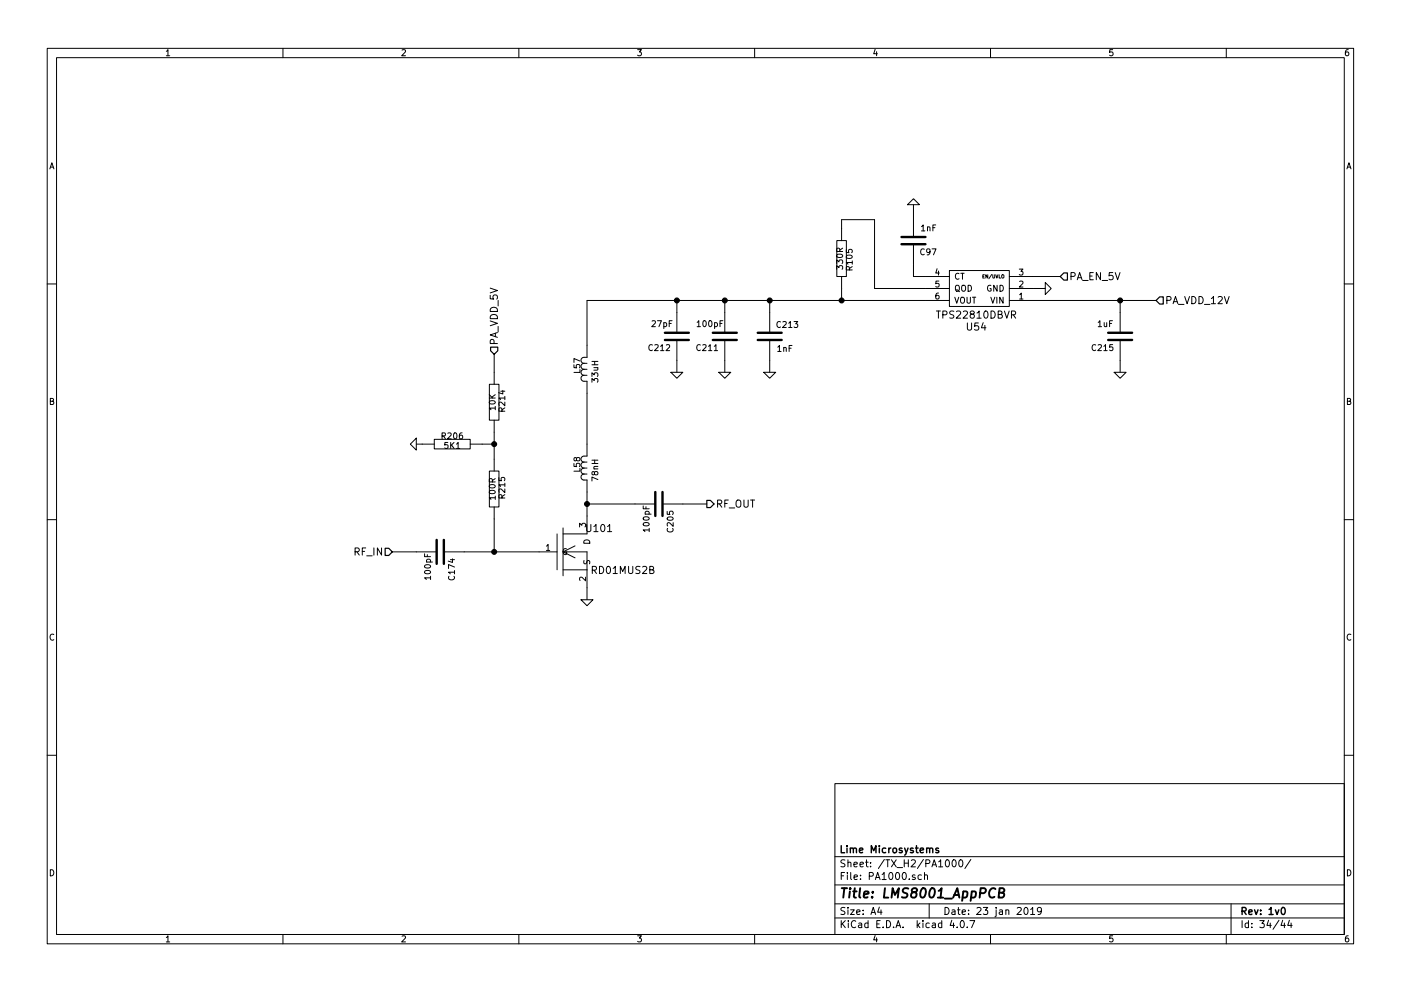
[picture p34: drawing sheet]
EESchema Schematic File Version 2
LIBS:Lime_HAM_Z
LIBS:LimeMicroBGD_Library
LIBS:Cellular_Subsystem_Library
LIBS:LimeMicroBGD_Library_bb
LIBS:LMS8001_AppPCB-cache
LIBS:LMS8001_PowerSupply-cache
LIBS:ADM7155_Addon-cache
LIBS:LMS8001_DigitalPCB-cache
LIBS:SWR_Meter_Subsystem_library
LIBS:GPIO_Subsystem-cache
LIBS:power
LIBS:device
LIBS:transistors
LIBS:conn
LIBS:linear
LIBS:regul
LIBS:74xx
LIBS:cmos4000
LIBS:adc-dac
LIBS:memory
LIBS:xilinx
LIBS:special
LIBS:microcontrollers
LIBS:dsp
LIBS:microchip
LIBS:analog_switches
LIBS:motorola
LIBS:texas
LIBS:intel
LIBS:audio
LIBS:interface
LIBS:digital-audio
LIBS:philips
LIBS:display
LIBS:cypress
LIBS:siliconi
LIBS:opto
LIBS:atmel
LIBS:contrib
LIBS:valves
LIBS:FilterLib
LIBS:BB_Library
LIBS:Lime_RFE-rescue
LIBS:Lime_RFE-cache
EELAYER 25 0
EELAYER END
$Descr A4 11693 8268
encoding utf-8
Sheet 34 44
Title "LMS8001_AppPCB"
Date "23 jan 2019"
Rev "1v0"
Comp "Lime Microsystems"
Comment1 ""
Comment2 ""
Comment3 ""
Comment4 ""
$EndDescr
$Comp
L GND #PWR0711
U 1 1
P 4900 5000
F 0 "#PWR0711" H 4900 5000 30  0001 C CNN
F 1 "GND" H 4900 4930 30  0001 C CNN
F 2 "" H 4900 5000 60  0001 C CNN
F 3 "" H 4900 5000 60  0001 C CNN
	1    4900 5000
	1    0    0    -1  
$EndComp
$Comp
L 78nH_0805 L58
U 1 1
P 4900 3900
F 0 "L58" V 4815 3930 50  0000 C CNN
F 1 "78nH_0805" H 4900 4150 50  0001 C CNN
F 2 "LimeMicroBGD_Library:SMD0805" H 4900 4250 60  0001 C CNN
F 3 "" H 4900 3900 60  0000 C CNN
F 4 "Farnell" H 4900 4750 60  0001 C CNN "Vendor"
F 5 "2286541" H 4900 4650 60  0001 C CNN "Vendor Part Number"
F 6 "Coilcraft" H 4900 4550 60  0001 C CNN "Manufacturer"
F 7 "0805LS-78NXJLB" H 4900 4450 60  0001 C CNN "Manufacturer Part Number"
F 8 "78 nH, 0805LS Series, 2 A, 0805, Wirewound" H 4900 4350 60  0001 C CNN "Description"
F 9 "78nH" V 4965 3880 50  0000 C CNN "Component Value"
	1    4900 3900
	1    0    0    -1  
$EndComp
$Comp
L 27pF_0603 C212
U 1 1
P 5650 2800
F 0 "C212" H 5700 2900 50  0000 L CNN
F 1 "27pF_0603" H 5450 3150 50  0001 L CNN
F 2 "LimeMicroBGD_Library:SMD0603_gap05" H 5650 3250 60  0001 C CNN
F 3 "" H 5650 2800 60  0000 C CNN
F 4 "Digi-Key" H 5650 3750 60  0001 C CNN "Vendor"
F 5 "490-1337-1-ND" H 5650 3650 60  0001 C CNN "Vendor Part Number"
F 6 "Murata Electronics North America" H 5650 3550 60  0001 C CNN "Manufacturer"
F 7 "GRM1885C2A270JA01D" H 5650 3450 60  0001 C CNN "Manufacturer Part Number"
F 8 "CAP CER 27PF 100V C0G/NP0 0603" H 5650 3350 60  0001 C CNN "Description"
F 9 "27pF" H 5775 2700 50  0000 C CNN "Component Value"
	1    5650 2800
	-1   0    0    1   
$EndComp
$Comp
L 100pF_0603 C211
U 1 1
P 6050 2800
F 0 "C211" H 6100 2900 50  0000 L CNN
F 1 "100pF_0603" H 5800 3150 50  0001 L CNN
F 2 "LimeMicroBGD_Library:SMD0603_gap05" H 6050 3250 60  0001 C CNN
F 3 "" H 6050 2800 60  0000 C CNN
F 4 "Digi-Key" H 6050 3750 60  0001 C CNN "Vendor"
F 5 "490-1351-1-ND" H 6050 3650 60  0001 C CNN "Vendor Part Number"
F 6 "Murata Electronics North America" H 6050 3550 60  0001 C CNN "Manufacturer"
F 7 "GRM1885C2A101JA01D" H 6050 3450 60  0001 C CNN "Manufacturer Part Number"
F 8 "CAP CER 100PF 100V C0G/NP0 0603" H 6050 3350 60  0001 C CNN "Description"
F 9 "100pF" H 6175 2700 50  0000 C CNN "Component Value"
	1    6050 2800
	-1   0    0    1   
$EndComp
$Comp
L GND #PWR0712
U 1 1
P 5650 3100
F 0 "#PWR0712" H 5650 3100 30  0001 C CNN
F 1 "GND" H 5650 3030 30  0001 C CNN
F 2 "" H 5650 3100 60  0001 C CNN
F 3 "" H 5650 3100 60  0001 C CNN
	1    5650 3100
	1    0    0    -1  
$EndComp
$Comp
L GND #PWR0713
U 1 1
P 6050 3100
F 0 "#PWR0713" H 6050 3100 30  0001 C CNN
F 1 "GND" H 6050 3030 30  0001 C CNN
F 2 "" H 6050 3100 60  0001 C CNN
F 3 "" H 6050 3100 60  0001 C CNN
	1    6050 3100
	1    0    0    -1  
$EndComp
$Comp
L GND #PWR0714
U 1 1
P 3475 3700
F 0 "#PWR0714" H 3475 3700 30  0001 C CNN
F 1 "GND" H 3475 3630 30  0001 C CNN
F 2 "" H 3475 3700 60  0001 C CNN
F 3 "" H 3475 3700 60  0001 C CNN
	1    3475 3700
	0    1    1    0   
$EndComp
Wire Wire Line
	5300 4200 4900 4200
Connection ~ 6050 2500
Wire Wire Line
	3525 3700 3475 3700
Wire Wire Line
	6050 3000 6050 3100
Connection ~ 5650 2500
Wire Wire Line
	6050 2500 6050 2600
Wire Wire Line
	5650 3000 5650 3100
Wire Wire Line
	5650 2500 5650 2600
Connection ~ 4900 4200
Wire Wire Line
	4900 4100 4900 4300
Wire Wire Line
	4900 5000 4900 4900
Text HLabel 3275 4600 0    60   Input ~ 0
RF_IN
Wire Wire Line
	3475 4600 3275 4600
Text HLabel 5900 4200 2    60   Output ~ 0
RF_OUT
Wire Wire Line
	5700 4200 5900 4200
Text HLabel 9650 2500 2    60   Input ~ 0
PA_VDD_12V
$Comp
L 1uF_0603 C215
U 1 1
P 9350 2800
F 0 "C215" H 9400 2900 50  0000 L CNN
F 1 "1uF_0603" H 9150 3250 50  0001 L CNN
F 2 "LimeMicroBGD_Library:SMD0603_gap05" H 9350 3150 60  0001 C CNN
F 3 "" H 9350 2800 60  0000 C CNN
F 4 "Digi-Key" H 9350 3350 60  0001 C CNN "Vendor"
F 5 "490-3897-1-ND" H 9350 3450 60  0001 C CNN "Vendor Part Number"
F 6 "Murata" H 9350 3550 60  0001 C CNN "Manufacturer"
F 7 "GRM188R61E105KA12D" H 9350 3650 60  0001 C CNN "Manufacturer Part Number"
F 8 "CAP_CER_1UF_25V_X5R_0603" H 9350 3750 60  0001 C CNN "Description"
F 9 "1uF" H 9475 2700 50  0000 C CNN "Component Value"
	1    9350 2800
	-1   0    0    1   
$EndComp
$Comp
L GND #PWR0715
U 1 1
P 9350 3100
F 0 "#PWR0715" H 9350 3100 30  0001 C CNN
F 1 "GND" H 9350 3030 30  0001 C CNN
F 2 "" H 9350 3100 60  0001 C CNN
F 3 "" H 9350 3100 60  0001 C CNN
	1    9350 3100
	1    0    0    -1  
$EndComp
Connection ~ 9350 2500
Wire Wire Line
	9350 2500 9350 2600
Wire Wire Line
	9350 3100 9350 3000
$Comp
L GND #PWR0716
U 1 1
P 6425 3100
F 0 "#PWR0716" H 6425 3100 30  0001 C CNN
F 1 "GND" H 6425 3030 30  0001 C CNN
F 2 "" H 6425 3100 60  0001 C CNN
F 3 "" H 6425 3100 60  0001 C CNN
	1    6425 3100
	1    0    0    -1  
$EndComp
$Comp
L 1nF_0603 C213
U 1 1
P 6425 2800
F 0 "C213" H 6475 2900 50  0000 L CNN
F 1 "1nF_0603" H 6275 3200 50  0001 L CNN
F 2 "LimeMicroBGD_Library:SMD0603_gap05" H 6425 3100 60  0001 C CNN
F 3 "" H 6425 2800 60  0000 C CNN
F 4 "DigiKey" H 6425 3700 60  0001 C CNN "Vendor"
F 5 "478-1215-1-ND" H 6425 3600 60  0001 C CNN "Vendor Part Number"
F 6 "AVX Corporation" H 6425 3500 60  0001 C CNN "Manufacturer"
F 7 "06035C102KAT2A" H 6425 3400 60  0001 C CNN "Manufacturer Part Number"
F 8 "CAP CER 1000PF 50V X7R 0603" H 6425 3300 60  0001 C CNN "Description"
F 9 "1nF" H 6550 2700 50  0000 C CNN "Component Value"
	1    6425 2800
	1    0    0    -1  
$EndComp
Wire Wire Line
	6425 3100 6425 3000
Wire Wire Line
	6425 2600 6425 2500
Connection ~ 6425 2500
$Comp
L RD01MUS2B U101
U 1 1
P 4900 4600
F 0 "U101" H 5000 4800 60  0000 C CNN
F 1 "RD01MUS2B" H 4900 5200 60  0001 C CNN
F 2 "RD01MUS2B" H 4900 5300 60  0001 C CNN
F 3 "" H 4900 5300 60  0000 C CNN
F 4 "Anglia" H 4900 5800 60  0001 C CNN "Vendor"
F 5 "RD01MUS2B-T113" H 4900 5700 60  0001 C CNN "Vendor Part Number"
F 6 "MITSUBISHI" H 4900 5600 60  0001 C CNN "Manufacturer"
F 7 "RD01MUS2B" H 4900 5500 60  0001 C CNN "Manufacturer Part Number"
F 8 "TRANS 527MHZ 1W 7.2V T/R" H 4900 5400 60  0001 C CNN "Description"
F 9 "RD01MUS2B" H 5200 4450 60  0000 C CNN "Component Value"
	1    4900 4600
	1    0    0    -1  
$EndComp
Text HLabel 4125 2950 1    60   Input ~ 0
PA_VDD_5V
Wire Wire Line
	4900 2500 4900 2875
Wire Wire Line
	4900 3700 4900 3275
Wire Wire Line
	3875 4600 4500 4600
Wire Wire Line
	4125 4600 4125 4325
Wire Wire Line
	4125 3825 4125 3600
Wire Wire Line
	4025 3700 4125 3700
Connection ~ 4125 3700
Wire Wire Line
	4125 3100 4125 2950
Connection ~ 4125 4600
$Comp
L 10K_0402_Yageo R214
U 1 1
P 4125 3350
F 0 "R214" H 4115 3420 50  0000 C CNN
F 1 "10K_0402_Yageo" H 4125 3500 50  0001 C CNN
F 2 "SMD0402" H 4125 3600 60  0001 C CNN
F 3 "" H 4115 3420 60  0000 C CNN
F 4 "Mouser" H 4125 4000 60  0001 C CNN "Vendor"
F 5 "603-RC0402JR-7D10KL" H 4125 4100 60  0001 C CNN "Vendor Part Number"
F 6 "Yageo" H 4125 3900 60  0001 C CNN "Manufacturer"
F 7 "RC0402JR-7D10KL" H 4125 3800 60  0001 C CNN "Manufacturer Part Number"
F 8 "Thick Film Resistors 10K ohm 5% 50V General Purpose" H 4125 3700 60  0001 C CNN "Description"
F 9 "10K" H 4125 3340 50  0000 C CNN "Component Value"
	1    4125 3350
	0    1    1    0   
$EndComp
$Comp
L 5K1_0402 R206
U 1 1
P 3775 3700
F 0 "R206" V 3705 3700 50  0000 C CNN
F 1 "5K1_0402" V 3600 3675 50  0001 C CNN
F 2 "SMD0402" V 3475 3675 60  0001 C CNN
F 3 "" H 3775 3700 60  0000 C CNN
F 4 "Mouser" V 3925 3700 60  0001 C CNN "Vendor"
F 5 "603-RC0402FR-075K1L" V 4025 3700 60  0001 C CNN "Vendor Part Number"
F 6 "Yageo" V 4125 3700 60  0001 C CNN "Manufacturer"
F 7 "RC0402FR-075K1L" V 4225 3700 60  0001 C CNN "Manufacturer Part Number"
F 8 "Thick_Film_Resistors_-_SMD_4.1K_OHM_1%" V 4325 3700 60  0001 C CNN "Description"
F 9 "5K1" V 3785 3700 50  0000 C CNN "Component Value"
	1    3775 3700
	0    1    1    0   
$EndComp
$Comp
L 100R_0402_ESR01MZPF1000 R215
U 1 1
P 4125 4075
F 0 "R215" H 4115 4145 50  0000 C CNN
F 1 "100R_0402_ESR01MZPF1000" H 4125 4225 50  0001 C CNN
F 2 "SMD0402" H 4125 4325 60  0001 C CNN
F 3 "" H 4115 4145 60  0000 C CNN
F 4 "Mouser" H 4125 4825 60  0001 C CNN "Vendor"
F 5 "755-ESR01MZPF1000" H 4125 4725 60  0001 C CNN "Vendor Part Number"
F 6 "ROHM Semiconductor" H 4125 4625 60  0001 C CNN "Manufacturer"
F 7 "ESR01MZPF1000" H 4125 4525 60  0001 C CNN "Manufacturer Part Number"
F 8 "Thick Film Resistors 100 ohm 1% 200mW" H 4125 4425 60  0001 C CNN "Description"
F 9 "100R" H 4125 4065 50  0000 C CNN "Component Value"
	1    4125 4075
	0    1    1    0   
$EndComp
$Comp
L 33uH_1210_CBC3225T330KR L57
U 1 1
P 4900 3075
F 0 "L57" V 4815 3105 50  0000 C CNN
F 1 "33uH_1210_CBC3225T330KR" H 4900 3325 50  0001 C CNN
F 2 "SMD1210" H 4900 3425 60  0001 C CNN
F 3 "" H 4900 3075 60  0000 C CNN
F 4 "Mouser" H 4900 3925 60  0001 C CNN "Vendor"
F 5 "963-CBC3225T330KR" H 4900 3825 60  0001 C CNN "Vendor Part Number"
F 6 "Taiyo Yuden" H 4900 3725 60  0001 C CNN "Manufacturer"
F 7 "CBC3225T330KR" H 4900 3625 60  0001 C CNN "Manufacturer Part Number"
F 8 "Fixed Inductors 1210 33uH 533mOhms +/-10% 500mA" H 4900 3525 60  0001 C CNN "Description"
F 9 "33uH" V 4965 3055 50  0000 C CNN "Component Value"
	1    4900 3075
	1    0    0    -1  
$EndComp
$Comp
L 100pF_0603_GRM1885C1H101JA01J C174
U 1 1
P 3675 4600
F 0 "C174" H 3725 4700 50  0000 L CNN
F 1 "100pF_0603_GRM1885C1H101JA01J" H 3675 5050 50  0001 C CNN
F 2 "SMD0603" H 3675 4950 39  0001 C CNN
F 3 "" H 3725 4700 60  0000 C CNN
F 4 "Mouser" H 3675 5550 60  0001 C CNN "Vendor"
F 5 "81-GRM39C101J50J" H 3675 5450 60  0001 C CNN "Vendor Part Number"
F 6 "Murata Electronics" H 3675 5350 60  0001 C CNN "Manufacturer"
F 7 "GRM1885C1H101JA01J" H 3675 5250 60  0001 C CNN "Manufacturer Part Number"
F 8 "Multilayer Ceramic Capacitors MLCC - SMD/SMT RECOMMENDED ALT 81-GRM0335C1H101JA1J" H 3975 5150 60  0001 C CNN "Description"
F 9 "100pF" H 3800 4500 50  0000 C CNN "Component Value"
	1    3675 4600
	0    1    1    0   
$EndComp
$Comp
L 100pF_0603_GRM1885C1H101JA01J C205
U 1 1
P 5500 4200
F 0 "C205" H 5550 4300 50  0000 L CNN
F 1 "100pF_0603_GRM1885C1H101JA01J" H 5500 4650 50  0001 C CNN
F 2 "SMD0603" H 5500 4550 39  0001 C CNN
F 3 "" H 5550 4300 60  0000 C CNN
F 4 "Mouser" H 5500 5150 60  0001 C CNN "Vendor"
F 5 "81-GRM39C101J50J" H 5500 5050 60  0001 C CNN "Vendor Part Number"
F 6 "Murata Electronics" H 5500 4950 60  0001 C CNN "Manufacturer"
F 7 "GRM1885C1H101JA01J" H 5500 4850 60  0001 C CNN "Manufacturer Part Number"
F 8 "Multilayer Ceramic Capacitors MLCC - SMD/SMT RECOMMENDED ALT 81-GRM0335C1H101JA1J" H 5800 4750 60  0001 C CNN "Description"
F 9 "100pF" H 5625 4100 50  0000 C CNN "Component Value"
	1    5500 4200
	0    1    1    0   
$EndComp
$Comp
L 330R_0603 R105
U 1 1
P 7025 2150
F 0 "R105" H 7015 2220 50  0000 C CNN
F 1 "330R_0603" H 7025 2400 50  0001 C CNN
F 2 "LimeMicroBGD_Library:SMD0603" H 7025 2500 60  0001 C CNN
F 3 "" V 7025 2150 60  0000 C CNN
F 4 "Digi-Key" H 7025 3000 60  0001 C CNN "Vendor"
F 5 "A130088CT-ND" H 7025 2900 60  0001 C CNN "Vendor Part Number"
F 6 "TE Connectivity Passive Product" H 7025 2800 60  0001 C CNN "Manufacturer"
F 7 "CRGCQ0603J330R" H 7025 2700 60  0001 C CNN "Manufacturer Part Number"
F 8 "CRGCQ 0603 330R 5%" H 7025 2600 60  0001 C CNN "Description"
F 9 "330R" H 7025 2140 50  0000 C CNN "Component Value"
	1    7025 2150
	0    1    -1   0   
$EndComp
Connection ~ 7025 2500
Wire Wire Line
	7025 2400 7025 2500
Wire Wire Line
	7725 2400 7300 2400
Wire Wire Line
	7300 2400 7300 1825
Wire Wire Line
	7300 1825 7025 1825
Wire Wire Line
	7025 1825 7025 1900
$Comp
L TPS22810DBVR U54
U 1 1
P 8175 2400
F 0 "U54" H 8200 2725 60  0000 C CNN
F 1 "TPS22810DBVR" H 8200 2625 60  0000 C CNN
F 2 "SOT23_TPS22810DBVR" H 8175 3100 60  0001 C CNN
F 3 "" H 8150 2400 60  0000 C CNN
F 4 "Mouser" H 8175 3600 60  0001 C CNN "Vendor"
F 5 "595-TPS22810DBVR" H 8175 3500 60  0001 C CNN "Vendor Part Number"
F 6 "Texas Instruments" H 8225 3400 60  0001 C CNN "Manufacturer"
F 7 "TPS22810DBVR" H 8175 3300 60  0001 C CNN "Manufacturer Part Number"
F 8 "Power Switch ICs - Power Distribution Automotive 18V, 2A" H 8225 3200 60  0001 C CNN "Description"
F 9 "TPS22810DBVR" H 8225 3000 60  0001 C CNN "Component Value"
	1    8175 2400
	-1   0    0    1   
$EndComp
Wire Wire Line
	8625 2500 9650 2500
Wire Wire Line
	4900 2500 7725 2500
Text HLabel 8850 2300 2    60   Input ~ 0
PA_EN_5V
Wire Wire Line
	8625 2300 8850 2300
$Comp
L GND #PWR0717
U 1 1
P 8725 2400
F 0 "#PWR0717" H 8725 2400 30  0001 C CNN
F 1 "GND" H 8725 2330 30  0001 C CNN
F 2 "" H 8725 2400 60  0001 C CNN
F 3 "" H 8725 2400 60  0001 C CNN
	1    8725 2400
	0    -1   -1   0   
$EndComp
Wire Wire Line
	8625 2400 8725 2400
$Comp
L GND #PWR0718
U 1 1
P 7625 1700
F 0 "#PWR0718" H 7625 1700 30  0001 C CNN
F 1 "GND" H 7625 1630 30  0001 C CNN
F 2 "" H 7625 1700 60  0001 C CNN
F 3 "" H 7625 1700 60  0001 C CNN
	1    7625 1700
	1    0    0    1   
$EndComp
$Comp
L 1nF_0603 C97
U 1 1
P 7625 2000
F 0 "C97" H 7675 2100 50  0000 L CNN
F 1 "1nF_0603" H 7475 2400 50  0001 L CNN
F 2 "LimeMicroBGD_Library:SMD0603_gap05" H 7625 2300 60  0001 C CNN
F 3 "" H 7625 2000 60  0000 C CNN
F 4 "DigiKey" H 7625 2900 60  0001 C CNN "Vendor"
F 5 "478-1215-1-ND" H 7625 2800 60  0001 C CNN "Vendor Part Number"
F 6 "AVX Corporation" H 7625 2700 60  0001 C CNN "Manufacturer"
F 7 "06035C102KAT2A" H 7625 2600 60  0001 C CNN "Manufacturer Part Number"
F 8 "CAP CER 1000PF 50V X7R 0603" H 7625 2500 60  0001 C CNN "Description"
F 9 "1nF" H 7750 1900 50  0000 C CNN "Component Value"
	1    7625 2000
	1    0    0    1   
$EndComp
Wire Wire Line
	7625 1700 7625 1800
Wire Wire Line
	7625 2300 7625 2200
Wire Wire Line
	7725 2300 7625 2300
$EndSCHEMATC
